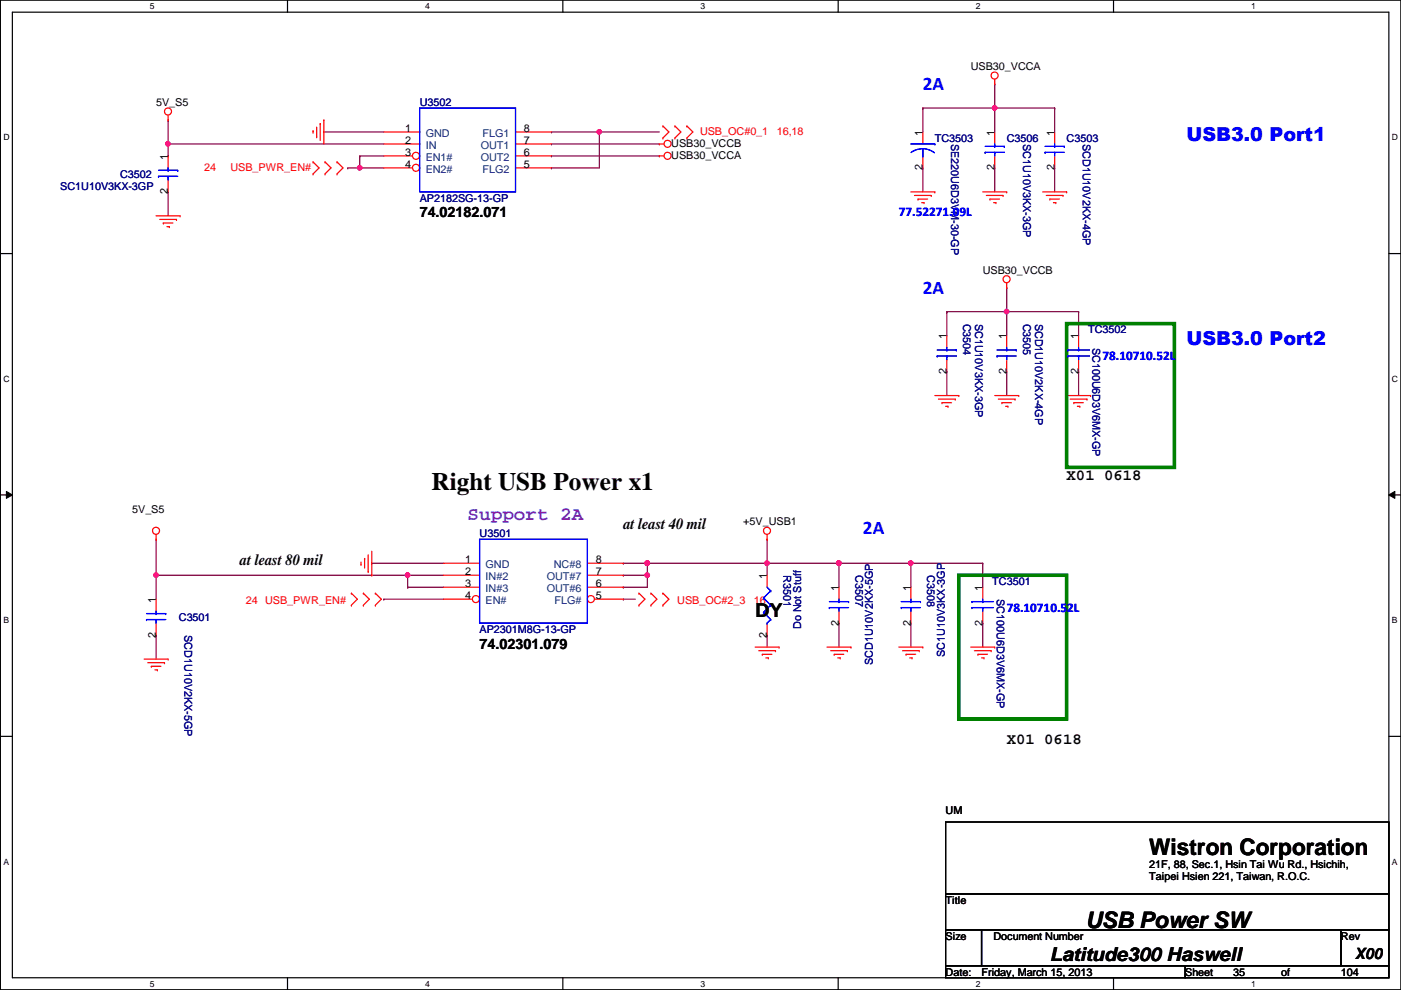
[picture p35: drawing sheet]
<svg xmlns="http://www.w3.org/2000/svg" width="297mm" height="210mm" viewBox="0 0 297 210" stroke-linecap="round" stroke-linejoin="round" font-family="sans-serif">
<defs><g id="words">
<text font-size="5.3" x="91.5" y="104">Right USB Power x1</text>
<g font-size="4.8">
<text x="243.7" y="181.3">Wistron Corporation</text>
<text x="230.2" y="196.8">USB Power SW</text>
</g>
<g font-size="4.1" fill="#00f">
<text x="195.7" y="19.1">2A</text>
<text x="251.5" y="29.9">USB3.0 Port1</text>
<text x="195.7" y="62.3">2A</text>
<text x="251.5" y="73.1">USB3.0 Port2</text>
<text x="183" y="113.1">2A</text>
</g>
<text font-size="4.1" fill="#8000ff" x="99.1" y="110.2">Support 2A</text>
<g font-size="4.1">
<text x="160.1" y="130.8">DY</text>
<text x="222.6" y="203.7">Latitude300 Haswell</text>
</g>
<g font-size="3.3">
<text x="226.1" y="101.8">X01 0618</text>
<text x="132.2" y="112.2">at least 40 mil</text>
<text x="50.9" y="119.8">at least 80 mil</text>
<text x="213.4" y="157.7">X01 0618</text>
<text x="287.4" y="203.2">X00</text>
</g>
<g font-size="3">
<text x="89" y="46.1">74.02182.071</text>
<text x="101.7" y="137.5">74.02301.079</text>
</g>
<g font-size="2.8" fill="#00f">
<text x="190.6" y="45.9">77.52271.09L</text>
<text x="233.8" y="76.4">78.10710.52L</text>
<text x="213.4" y="129.7">78.10710.52L</text>
</g>
<g font-size="2.3">
<text x="205.8" y="14.8">USB30_VCCA</text>
<text x="33.1" y="22.4">5V_S5</text>
<text x="85.9" y="27.9">1</text>
<text x="111.1" y="27.9">8</text>
<text x="195.6" y="28.7" transform="rotate(-90 195.6 28.7)">1</text>
<text x="210.9" y="28.7" transform="rotate(-90 210.9 28.7)">1</text>
<text x="223.6" y="28.7" transform="rotate(-90 223.6 28.7)">1</text>
<text x="35.6" y="33.8" transform="rotate(-90 35.6 33.8)">1</text>
<text x="85.9" y="30.5">2</text>
<text x="85.9" y="33">3</text>
<text x="85.9" y="35.6">4</text>
<text x="111.1" y="35.6">5</text>
<text x="111.1" y="33">6</text>
<text x="111.1" y="30.5">7</text>
<text x="142.3" y="33.6">USB30_VCCA</text>
<text x="142.3" y="31.1">USB30_VCCB</text>
<text x="35.6" y="41.2" transform="rotate(-90 35.6 41.2)">2</text>
<text x="195.6" y="36.1" transform="rotate(-90 195.6 36.1)">2</text>
<text x="210.9" y="36.1" transform="rotate(-90 210.9 36.1)">2</text>
<text x="223.6" y="36.1" transform="rotate(-90 223.6 36.1)">2</text>
<text x="208.4" y="58">USB30_VCCB</text>
<text x="200.7" y="71.9" transform="rotate(-90 200.7 71.9)">1</text>
<text x="213.4" y="71.9" transform="rotate(-90 213.4 71.9)">1</text>
<text x="228.6" y="71.9" transform="rotate(-90 228.6 71.9)">1</text>
<text x="200.7" y="79.3" transform="rotate(-90 200.7 79.3)">2</text>
<text x="213.4" y="79.3" transform="rotate(-90 213.4 79.3)">2</text>
<text x="228.6" y="79.3" transform="rotate(-90 228.6 79.3)">2</text>
<text x="28" y="108.8">5V_S5</text>
<text x="157.6" y="111.3">+5V_USB1</text>
<text x="98.6" y="119.4">1</text>
<text x="126.3" y="119.4">8</text>
<text x="98.6" y="121.9">2</text>
<text x="98.6" y="124.5">3</text>
<text x="126.3" y="124.5">6</text>
<text x="126.3" y="121.9">7</text>
<text x="162.6" y="122.7" transform="rotate(-90 162.6 122.7)">1</text>
<text x="177.8" y="125.3" transform="rotate(-90 177.8 125.3)">1</text>
<text x="193.1" y="125.3" transform="rotate(-90 193.1 125.3)">1</text>
<text x="208.3" y="125.3" transform="rotate(-90 208.3 125.3)">1</text>
<text x="33.1" y="127.8" transform="rotate(-90 33.1 127.8)">1</text>
<text x="98.6" y="127">4</text>
<text x="126.3" y="127">5</text>
<text x="33.1" y="135.2" transform="rotate(-90 33.1 135.2)">2</text>
<text x="162.6" y="135.2" transform="rotate(-90 162.6 135.2)">2</text>
<text x="177.8" y="132.6" transform="rotate(-90 177.8 132.6)">2</text>
<text x="193.1" y="132.6" transform="rotate(-90 193.1 132.6)">2</text>
<text x="208.3" y="132.6" transform="rotate(-90 208.3 132.6)">2</text>
<text x="200.5" y="172.6">UM</text>
<text x="243.7" y="184">21F, 88, Sec.1, Hsin Tai Wu Rd., Hsichih,</text>
<text x="200.5" y="191.6">Title</text>
<text x="243.7" y="186.6">Taipei Hsien 221, Taiwan, R.O.C.</text>
<text x="200.5" y="199.2">Size</text>
<text x="210.6" y="199.2">Document Number</text>
<text x="284.3" y="199.2">Rev</text>
<text x="200.5" y="206.8">Date:</text>
<text x="208.1" y="206.8">Friday, March 15, 2013</text>
<text x="251.3" y="206.8">Sheet</text>
<text x="261.4" y="206.8">35</text>
<text x="271.6" y="206.8">of</text>
<text x="284.3" y="206.8">104</text>
</g>
<g font-size="2.3" fill="#000080">
<text x="89" y="22.4">U3502</text>
<text x="198.2" y="30.1">TC3503</text>
<text x="201.7" y="30.5" transform="rotate(90 201.7 30.5)">SE220U6D3VM-30-GP</text>
<text x="213.4" y="30.1">C3506</text>
<text x="216.9" y="30.5" transform="rotate(90 216.9 30.5)">SC1U10V3KX-3GP</text>
<text x="226.1" y="30.1">C3503</text>
<text x="229.6" y="30.5" transform="rotate(90 229.6 30.5)">SCD1U10V2KX-4GP</text>
<text x="12.8" y="40.2">SC1U10V3KX-3GP</text>
<text x="25.5" y="37.7">C3502</text>
<text x="89" y="42.8">AP2182SG-13-GP</text>
<text x="204.2" y="68.6" transform="rotate(90 204.2 68.6)">C3504</text>
<text x="206.8" y="68.6" transform="rotate(90 206.8 68.6)">SC1U10V3KX-3GP</text>
<text x="216.9" y="68.6" transform="rotate(90 216.9 68.6)">C3505</text>
<text x="219.5" y="68.6" transform="rotate(90 219.5 68.6)">SCD1U10V2KX-4GP</text>
<text x="230.7" y="70.7">TC3502</text>
<text x="231.6" y="73.7" transform="rotate(90 231.6 73.7)">SC100U6D3V6MX-GP</text>
<text x="101.7" y="113.9">U3501</text>
<text x="166.1" y="122" transform="rotate(90 166.1 122)">R3501</text>
<text x="181.4" y="122" transform="rotate(90 181.4 122)">C3507</text>
<text x="196.6" y="122" transform="rotate(90 196.6 122)">C3508</text>
<text x="210.4" y="124">TC3501</text>
<text x="37.9" y="131.7">C3501</text>
<text x="211.3" y="127" transform="rotate(90 211.3 127)">SC100U6D3V6MX-GP</text>
<text x="39.1" y="134.7" transform="rotate(90 39.1 134.7)">SCD1U10V2KX-5GP</text>
<text x="101.7" y="134.2">AP2301M8G-13-GP</text>
<text x="169.8" y="133.4" transform="rotate(-90 169.8 133.4)">Do Not Stuff</text>
<text x="185.1" y="141" transform="rotate(-90 185.1 141)">SCD1U10V2KX-5GP</text>
<text x="200.3" y="139.2" transform="rotate(-90 200.3 139.2)">SC1U10V3KX-3GP</text>
</g>
<g font-size="2.3" fill="#004080">
<text x="90.3" y="29">GND</text>
<text x="102.3" y="29">FLG1</text>
<text x="90.3" y="31.6">IN</text>
<text x="90.3" y="34.1">EN1#</text>
<text x="101.9" y="34.1">OUT2</text>
<text x="101.9" y="31.6">OUT1</text>
<text x="90.3" y="36.7">EN2#</text>
<text x="102.3" y="36.7">FLG2</text>
<text x="103" y="120.5">GND</text>
<text x="103" y="123">IN#2</text>
<text x="103" y="125.6">IN#3</text>
<text x="115.9" y="125.6">OUT#6</text>
<text x="115.9" y="123">OUT#7</text>
<text x="117.4" y="120.5">NC#8</text>
<text x="103" y="128.1">EN#</text>
<text x="117.6" y="128.1">FLG#</text>
</g>
<g font-size="2.3" fill="#f00">
<text x="148.4" y="28.5">USB_OC#0_1</text>
<text x="164.7" y="28.5">16,18</text>
<text x="43.3" y="36.2">24</text>
<text x="48.8" y="36.2">USB_PWR_EN#</text>
<text x="52.2" y="128.1">24 USB_PWR_EN#</text>
<text x="143.6" y="128.1">USB_OC#2_3</text>
<text x="159.8" y="128.1">16</text>
</g>
<g font-size="1.8">
<text x="31.8" y="1.9">5</text>
<text x="90.1" y="1.9">4</text>
<text x="148.5" y="1.9">3</text>
<text x="206.9" y="1.9">2</text>
<text x="265.3" y="1.9">1</text>
<text x=".7" y="29.8">D</text>
<text x="295.1" y="29.8">D</text>
<text x=".7" y="80.9">C</text>
<text x="295.1" y="80.9">C</text>
<text x=".7" y="132.1">B</text>
<text x="295.1" y="132.1">B</text>
<text x=".7" y="183.3">A</text>
<text x="295.1" y="183.3">A</text>
<text x="31.8" y="209.2">5</text>
<text x="90.1" y="209.2">4</text>
<text x="148.5" y="209.2">3</text>
<text x="206.9" y="209.2">2</text>
<text x="265.3" y="209.2">1</text>
</g>
</g></defs>
<path d="M.1 0h296.9v209.8h-296.9zM2.6 2.6h291.9v204.7h-291.9z" fill="none" stroke="#000" stroke-width=".25"/>
<g fill="#fff">
<path d="M31.8 .3h1v2h-1z"/>
<path d="M31.8 207.6h1v1.9h-1z"/>
</g>
<path d="M61 0v2.6M61 207.3v2.5" fill="none" stroke="#000" stroke-width=".25"/>
<g fill="#fff">
<path d="M90.1 .3h1v2h-1z"/>
<path d="M90.1 207.6h1v1.9h-1z"/>
</g>
<path d="M119.3 0v2.6M119.3 207.3v2.5" fill="none" stroke="#000" stroke-width=".25"/>
<g fill="#fff">
<path d="M148.5 .3h1v2h-1z"/>
<path d="M148.5 207.6h1v1.9h-1z"/>
</g>
<path d="M177.7 0v2.6M177.7 207.3v2.5" fill="none" stroke="#000" stroke-width=".25"/>
<g fill="#fff">
<path d="M206.9 .3h1v2h-1z"/>
<path d="M206.9 207.6h1v1.9h-1z"/>
</g>
<path d="M236.1 0v2.6M236.1 207.3v2.5" fill="none" stroke="#000" stroke-width=".25"/>
<g fill="#fff">
<path d="M265.3 .3h.9v2h-.9z"/>
<path d="M265.3 207.6h.9v1.9h-.9z"/>
<path d="M.7 28.2h1.3v1.9h-1.3z"/>
<path d="M295.1 28.2h1.3v1.9h-1.3z"/>
<path d="M.7 79.3h1.3v2h-1.3z"/>
<path d="M295.1 79.3h1.3v2h-1.3z"/>
</g>
<path d="M.1 53.8h2.5M294.5 53.8h2.5" fill="none" stroke="#000" stroke-width=".25"/>
<g fill="#fff">
<path d="M.7 130.5h1.2v2h-1.2z"/>
<path d="M295.1 130.5h1.2v2h-1.2z"/>
</g>
<path d="M.1 104.9h2.5M294.5 104.9h2.5" fill="none" stroke="#000" stroke-width=".25"/>
<path d="M1.4 104.2l1.2 .7-1.2 .8zM294.5 104.9l1.2-.7v1.5z" fill="#000"/>
<path d="M1.4 104.2l1.2 .7-1.2 .8zM294.5 104.9l1.2-.7v1.5z" fill="none" stroke="#000" stroke-width=".21"/>
<g fill="#fff">
<path d="M.7 181.7h1.2v2h-1.2z"/>
<path d="M295.1 181.7h1.2v2h-1.2z"/>
</g>
<path d="M.1 156.1h2.5M294.5 156.1h2.5" fill="none" stroke="#000" stroke-width=".25"/>
<g fill="none" stroke="#800040" stroke-width=".25">
<path d="M210.9 17.8h.1M210.9 17.8v5.1h-15.2M195.7 22.9h.1M210.9 35.6h.1M210.9 35.6v5.1M200.7 66.1h.1M200.7 78.8h.1M200.7 66.1v5.1M200.7 78.8v5.1M213.4 78.8h.1M213.4 61h.1M213.4 61v5.1h-12.7"/>
<path d="M213.4 78.8v5.1"/>
</g>
<circle cx="213.4" cy="66.1" r=".49" fill="#f0f"/>
<circle cx="213.4" cy="66.1" r=".49" fill="none" stroke="#f0f" stroke-width=".25"/>
<path d="M195.7 22.9h.1M195.7 22.9v5.1M210.9 22.9h.1M210.9 22.9v5.1" fill="none" stroke="#800040" stroke-width=".25"/>
<circle cx="210.9" cy="22.9" r=".49" fill="#f0f"/>
<circle cx="210.9" cy="22.9" r=".49" fill="none" stroke="#f0f" stroke-width=".25"/>
<g fill="none" stroke="#800040" stroke-width=".25">
<path d="M195.7 35.6h.1M195.7 35.6v5.1M213.4 66.1h.1M213.4 66.1v5.1M213.4 66.1h15.3M228.7 78.8h.1M228.7 66.1h.1M228.7 66.1v5.1M228.7 78.8v5.1M193.1 119.4h.1M193.1 119.4h15.3M208.4 119.4h.1"/>
<path d="M208.4 119.4v5.1M81.4 127h.1M81.4 127h12.7"/>
</g>
<circle cx="193.1" cy="119.4" r=".49" fill="#f0f"/>
<circle cx="193.1" cy="119.4" r=".49" fill="none" stroke="#f0f" stroke-width=".25"/>
<path d="M162.6 119.4h.1M162.6 119.4v2.6M177.9 119.4h.1M177.9 119.4v5.1M193.1 119.4h.1M193.1 119.4v5.1M132.2 127h.1M132.2 127h2.5M162.6 134.7h.1M162.6 134.7v2.5M208.4 132.1h.1M208.4 132.1v5.1" fill="none" stroke="#800040" stroke-width=".25"/>
<circle cx="177.9" cy="119.4" r=".49" fill="#f0f"/>
<circle cx="177.9" cy="119.4" r=".49" fill="none" stroke="#f0f" stroke-width=".25"/>
<path d="M162.6 119.4h.1M162.6 119.4h15.3M177.9 132.1h.1M177.9 132.1v5.1M193.1 132.1h.1M193.1 132.1v5.1" fill="none" stroke="#800040" stroke-width=".25"/>
<circle cx="162.6" cy="119.4" r=".49" fill="#f0f"/>
<circle cx="162.6" cy="119.4" r=".49" fill="none" stroke="#f0f" stroke-width=".25"/>
<path d="M177.9 119.4h.1M177.9 119.4h15.2" fill="none" stroke="#800040" stroke-width=".25"/>
<circle cx="177.9" cy="119.4" r=".49" fill="#f0f"/>
<circle cx="177.9" cy="119.4" r=".49" fill="none" stroke="#f0f" stroke-width=".25"/>
<path d="M132.2 122h.1M132.2 122h5M137.2 122h.1M137.2 122v2.5" fill="none" stroke="#800040" stroke-width=".25"/>
<circle cx="137.2" cy="121.9" r=".49" fill="#f0f"/>
<circle cx="137.2" cy="121.9" r=".49" fill="none" stroke="#f0f" stroke-width=".25"/>
<path d="M33.1 114.3h.1M33.1 114.3v12.7M132.2 119.4h.1M132.2 119.4h5M33.1 122h.1M86.4 124.5h.1M86.4 122h.1M86.4 124.5h7.7M86.4 122h7.7" fill="none" stroke="#800040" stroke-width=".25"/>
<circle cx="86.4" cy="121.9" r=".49" fill="#f0f"/>
<circle cx="86.4" cy="121.9" r=".49" fill="none" stroke="#f0f" stroke-width=".25"/>
<path d="M33.1 134.7h.1M33.1 122h.1M33.1 134.7v5M33.1 122h53.3v2.5M86.4 124.5h.1" fill="none" stroke="#800040" stroke-width=".25"/>
<circle cx="33.1" cy="121.9" r=".49" fill="#f0f"/>
<circle cx="33.1" cy="121.9" r=".49" fill="none" stroke="#f0f" stroke-width=".25"/>
<path d="M35.6 33.1h.1M35.6 30.5h.1M35.6 30.5v2.6M35.6 30.5h45.8M132.2 124.5h.1M132.2 124.5h5" fill="none" stroke="#800040" stroke-width=".25"/>
<circle cx="35.6" cy="30.5" r=".49" fill="#f0f"/>
<circle cx="35.6" cy="30.5" r=".49" fill="none" stroke="#f0f" stroke-width=".25"/>
<g fill="none" stroke="#800040" stroke-width=".25">
<path d="M35.6 25.4h.1M35.6 25.4v5.1M73.7 35.6h.1M73.7 35.6h2.6M76.3 33.1h.1M76.3 33.1h5.1M116.9 35.6h.1M116.9 28h.1M116.9 28h22.9M127.1 28h.1M127.1 28v7.6h-10.2M35.6 40.7h.1"/>
<path d="M35.6 40.7v5.1"/>
</g>
<circle cx="127.1" cy="28" r=".49" fill="#f0f"/>
<circle cx="127.1" cy="28" r=".49" fill="none" stroke="#f0f" stroke-width=".25"/>
<path d="M68.7 28h.1M68.7 28h12.7M76.3 35.6h.1M76.3 35.6h5.1" fill="none" stroke="#800040" stroke-width=".25"/>
<circle cx="76.3" cy="35.6" r=".49" fill="#f0f"/>
<circle cx="76.3" cy="35.6" r=".49" fill="none" stroke="#f0f" stroke-width=".25"/>
<path d="M76.3 35.6h.1M76.3 33.1v2.5M116.9 30.5h.1M116.9 33.1h.1M116.9 30.5h22.9M116.9 33.1h22.9M137.2 119.4h.1M137.2 119.4h25.4" fill="none" stroke="#800040" stroke-width=".25"/>
<circle cx="137.2" cy="119.4" r=".49" fill="#f0f"/>
<circle cx="137.2" cy="119.4" r=".49" fill="none" stroke="#f0f" stroke-width=".25"/>
<path d="M210.9 22.9h12.7M223.6 22.9h.1M223.6 35.6h.1M223.6 22.9v5.1M223.6 35.6v5.1M137.2 119.4h.1M137.2 119.4v2.6M162.6 114.3h.1M162.6 114.3v5.1" fill="none" stroke="#800040" stroke-width=".25"/>
<circle cx="137.2" cy="119.4" r=".49" fill="#f0f"/>
<circle cx="137.2" cy="119.4" r=".49" fill="none" stroke="#f0f" stroke-width=".25"/>
<path d="M78.8 119.4h.1M78.8 119.4h15.3" fill="none" stroke="#800040" stroke-width=".25"/>
<g fill="none" stroke="#f00" stroke-width=".25">
<path d="M210.9 17.8h.1M210.9 16.8v1M35.6 25.4h.1M35.6 24.4v1M35.6 33.1v2.5M35.6 38.1v2.6M66.4 27.7h.1M66.4 36.9h.1M66.4 34.3h.1M66.4 27.7v.5M66.4 34.3l1.2 1.3-1.2 1.3M67.1 29h.1"/>
<path d="M67.1 27v2M67.9 26.2h.1M67.9 26.2v3.6M68.7 25.4h.1M68.7 25.4v5.1M68.9 34.3h.1M68.9 36.9h.1M68.9 34.3l1.3 1.3-1.3 1.3M71.5 36.9h.1M71.5 34.3h.1M71.5 34.3l1.2 1.3-1.2 1.3M81.4 30.5h7.6"/>
<path d="M81.4 28h7.6M139.8 33.1h.1M139.8 30.5h.1M139.8 33.1h1M139.8 30.5h1M140.5 29.3h.1M140.5 26.7h.1M140.5 26.7l1.3 1.3-1.3 1.3M143.1 26.7h.1M143.1 29.3h.1M143.1 26.7l1.3 1.3-1.3 1.3M145.6 29.3h.1"/>
<path d="M145.6 26.7h.1M145.6 26.7l1.3 1.3-1.3 1.3M195.7 28v2.5M195.7 33.1v2.5M33.1 45.8h5.1M33.9 46.5h3.5M34.6 47.3h.1M34.6 47.3h2.1M35.4 48h.5M35.9 48h.1M37.4 46.5h.1M38.2 45.8h.1"/>
<path d="M193.1 40.7h5.1M193.9 41.4h3.5M194.6 42.2h.1M194.6 42.2h2.1M195.4 43h.5M195.9 43h.1M197.4 41.4h.1M198.2 40.7h.1M208.4 40.7h5M209.1 41.4h3.6M209.9 42.2h.1M209.9 42.2h2"/>
<path d="M210.6 43h.6M211.2 43h.1M212.7 41.4h.1M213.4 40.7h.1M213.4 60v1M221.1 40.7h5M221.8 41.4h3.6M222.6 42.2h.1M222.6 42.2h2M223.3 43h.6M223.9 43h.1M225.4 41.4h.1"/>
<path d="M226.1 40.7h.1M213.4 61h.1M198.2 83.9h5.1M199 84.6h3.5M199.7 85.4h.1M199.7 85.4h2.1M200.5 86.1h.5M201 86.1h.1M202.5 84.6h.1M203.3 83.9h.1M210.9 83.9h5.1M211.7 84.6h3.5"/>
<path d="M212.4 85.4h.1M212.4 85.4h2.1M213.2 86.1h.5M213.7 86.1h.1M215.2 84.6h.1M216 83.9h.1M226.1 83.9h5.1M226.9 84.6h3.6M227.7 85.4h.1M227.7 85.4h2M228.4 86.1h.5M228.9 86.1h.1"/>
<path d="M230.5 84.6h.1M231.2 83.9h.1M33.1 114.3h.1M33.1 113.3v1M76.5 119.7h.1M76.5 119.2v.5M77.3 118.4h.1M77.3 118.4v2M78.1 117.6v3.6M78.8 116.9v5.1M162.6 114.3h.1M162.6 113.3v1"/>
<path d="M30.6 139.7h5M35.6 139.7h.1M74.5 128.3h.1M74.5 125.8h.1M74.5 125.8l1.3 1.2-1.3 1.3M77 125.8h.1M77 128.3h.1M77 125.8l1.3 1.2-1.3 1.3M78.1 121.2h.1M78.8 122h.1M79.6 128.3h.1M79.6 125.8h.1"/>
<path d="M79.6 125.8l1.3 1.2-1.3 1.3M135.5 128.3h.1M135.5 125.8h.1M135.5 125.8l1.2 1.2-1.2 1.3M138 125.8h.1M138 128.3h.1M138 125.8l1.3 1.2-1.3 1.3M140.5 128.3h.1M140.5 125.8h.1M140.5 125.8l1.3 1.2-1.3 1.3M160.1 137.2h5.1M160.9 138h3.5"/>
<path d="M161.6 138.7h.1M161.6 138.7h2.1M162.4 139.5h.5M162.9 139.5h.1M164.4 138h.1M165.2 137.2h.1M175.3 137.2h5.1M176.1 138h3.6M176.9 138.7h.1M176.9 138.7h2M177.6 139.5h.5M178.1 139.5h.1"/>
<path d="M179.7 138h.1M180.4 137.2h.1M190.6 137.2h5.1M191.3 138h3.6M192.1 138.7h.1M192.1 138.7h2M192.9 139.5h.5M193.4 139.5h.1M194.9 138h.1M195.7 137.2h.1M205.8 137.2h5.1M206.6 138h3.5"/>
<path d="M207.3 138.7h.1M207.3 138.7h2.1M208.1 139.5h.5M208.6 139.5h.1M210.1 138h.1M210.9 137.2h.1M31.3 140.5h3.6M32.1 141.3h.1M32.1 141.3h2M32.8 142h.6M33.4 142h.1M34.9 140.5h.1"/>
<circle cx="210.9" cy="16" r=".75"/>
<circle cx="35.6" cy="23.6" r=".75"/>
<circle cx="141.5" cy="30.5" r=".75"/>
<circle cx="141.5" cy="33" r=".75"/>
<circle cx="213.4" cy="59.2" r=".75"/>
<circle cx="33.1" cy="112.5" r=".75"/>
<circle cx="162.6" cy="112.5" r=".75"/>
</g>
<path d="M200.5 174.3h94v15.2h-94zM200.5 189.5h94v7.6h-94zM200.5 197.1h7.6v7.7h-7.6zM208.1 197.1h76.2v7.7h-76.2zM284.3 197.1h10.2v7.7h-10.2zM200.5 204.8h50.8v2.5h-50.8zM251.3 204.8h43.2v2.5h-43.2z" fill="none" stroke="#000" stroke-width=".25"/>
<path d="M226.1 68.6h22.9v30.5h-22.9zM203.3 122h22.8v30.4h-22.8z" fill="none" stroke="#008000" stroke-width=".76"/>
<g fill="none" stroke="#00f" stroke-width=".25">
<path d="M33.6 37.4h.1M33.6 36.1h4.1M33.6 37.4h4.1M35.6 36.1h.1M35.6 37.4h.1M35.6 35.6v.5M35.6 37.4v.7M37.7 36.1h.1M193.1 30.5h5.1M195.7 33.1h.1M195.7 31.5l1 .2 1.4 .7M195.7 31.5l-1.6 .3-.9 .5"/>
<path d="M195.7 31.5v1.6M198.2 30.5h.1"/>
</g>
<circle cx="88.2" cy="33" r=".75" fill="#fff"/>
<g fill="none" stroke="#f00" stroke-width=".25">
<path d="M81.4 33.1h6.1"/>
<circle cx="88.2" cy="33" r=".75"/>
</g>
<circle cx="88.2" cy="35.6" r=".75" fill="#fff"/>
<g fill="none" stroke="#f00" stroke-width=".25">
<path d="M81.4 35.6h6.1M109.3 35.6h7.6M109.3 33.1h7.6M109.3 30.5h7.6M109.3 28h7.6M210.9 28v2.5M210.9 33.1v2.5M223.6 28v2.5M223.6 33.1v2.5M200.7 71.2v2.5M200.7 76.2v2.6M213.4 71.2v2.5"/>
<path d="M213.4 76.2v2.6M228.7 71.2v2.5M228.7 76.2v2.6M94.1 119.4h7.6M33.1 127v2.6M33.1 132.1v2.6M94.1 122h7.6M94.1 124.5h7.6M162.6 122v2.5M162.6 132.1v2.6M177.9 124.5v2.5M177.9 129.6v2.5"/>
<path d="M193.1 124.5v2.5M193.1 129.6v2.5M208.4 124.5v2.5M208.4 129.6v2.5"/>
<circle cx="88.2" cy="35.6" r=".75"/>
</g>
<g fill="none" stroke="#00f" stroke-width=".25">
<path d="M89 22.9h20.3v17.8h-20.3zM208.9 32.3h.1M208.9 31h4M208.9 32.3h4M210.9 31h.1M210.9 32.3h.1M210.9 30.5v.5M210.9 32.3v.8M212.9 31h.1M221.6 32.3h.1M221.6 31h4M221.6 32.3h4"/>
<path d="M223.6 31h.1M223.6 32.3h.1M223.6 30.5v.5M223.6 32.3v.8M225.6 31h.1M198.7 75.5h.1M198.7 74.2h4.1M198.7 75.5h4.1M200.7 74.2h.1M200.7 75.5h.1M200.7 73.7v.5M200.7 75.5v.7"/>
<path d="M202.8 74.2h.1M211.4 75.5h.1M211.4 74.2h4.1M211.4 75.5h4.1M213.4 74.2h.1M213.4 75.5h.1M213.4 73.7v.5M213.4 75.5v.7M215.5 74.2h.1M226.4 75.5h.1M226.4 74.2h.1M226.4 74.2h4.6"/>
<path d="M226.4 75.5h4.6M228.7 74.2h.1M228.7 75.5h.1M228.7 73.7v.5M228.7 75.5v.7M31.1 131.4h.1M31.1 130.1h4M31.1 131.4h4M33.1 130.1h.1M33.1 131.4h.1M33.1 129.6v.5M33.1 131.4v.7"/>
<path d="M35.1 130.1h.1M161.9 126.8h.1M161.9 129.8h.1M161.9 126.8l1.5 1.5M161.9 129.8l1.5 1.6M162.6 132.1h.1M162.6 124.5l.8 .8M163.4 125.3h.1M163.4 128.3h.1M163.4 131.4h.1M163.4 125.3l-1.5 1.5M163.4 128.3l-1.5 1.5"/>
<path d="M163.4 131.4l-.8 .7M175.8 128.8h.1M175.8 127.6h4.1M175.8 128.8h4.1M177.9 127.6h.1M177.9 128.8h.1M177.9 127v.6M177.9 128.8v.8M179.9 127.6h.1M191.1 128.8h.1M191.1 127.6h4.1M191.1 128.8h4.1"/>
<path d="M193.1 127.6h.1M193.1 128.8h.1M193.1 127v.6M193.1 128.8v.8M195.2 127.6h.1M206.1 128.8h.1M206.1 127.6h.1M206.1 127.6h4.5M206.1 128.8h4.5M208.4 127.6h.1M208.4 128.8h.1M208.4 127v.6"/>
<path d="M208.4 128.8v.8"/>
</g>
<circle cx="100.9" cy="127" r=".75" fill="#fff"/>
<g fill="none" stroke="#f00" stroke-width=".25">
<path d="M94.1 127h6.1"/>
<circle cx="100.9" cy="127" r=".75"/>
</g>
<circle cx="125.3" cy="127" r=".75" fill="#fff"/>
<g fill="none" stroke="#f00" stroke-width=".25">
<path d="M124.5 119.4h7.7M124.5 124.5h7.7M124.5 122h7.7M126.1 127h6.1"/>
<circle cx="125.3" cy="127" r=".75"/>
</g>
<path d="M101.7 114.3h22.8v17.8h-22.8z" fill="none" stroke="#00f" stroke-width=".25"/>
<circle cx="213.4" cy="66.1" r=".49" fill="#f0f"/>
<circle cx="213.4" cy="66.1" r=".49" fill="none" stroke="#f0f" stroke-width=".25"/>
<circle cx="210.9" cy="22.9" r=".49" fill="#f0f"/>
<circle cx="210.9" cy="22.9" r=".49" fill="none" stroke="#f0f" stroke-width=".25"/>
<circle cx="193.1" cy="119.4" r=".49" fill="#f0f"/>
<circle cx="193.1" cy="119.4" r=".49" fill="none" stroke="#f0f" stroke-width=".25"/>
<circle cx="177.9" cy="119.4" r=".49" fill="#f0f"/>
<circle cx="177.9" cy="119.4" r=".49" fill="none" stroke="#f0f" stroke-width=".25"/>
<circle cx="162.6" cy="119.4" r=".49" fill="#f0f"/>
<circle cx="162.6" cy="119.4" r=".49" fill="none" stroke="#f0f" stroke-width=".25"/>
<circle cx="177.9" cy="119.4" r=".49" fill="#f0f"/>
<circle cx="177.9" cy="119.4" r=".49" fill="none" stroke="#f0f" stroke-width=".25"/>
<circle cx="137.2" cy="121.9" r=".49" fill="#f0f"/>
<circle cx="137.2" cy="121.9" r=".49" fill="none" stroke="#f0f" stroke-width=".25"/>
<circle cx="86.4" cy="121.9" r=".49" fill="#f0f"/>
<circle cx="86.4" cy="121.9" r=".49" fill="none" stroke="#f0f" stroke-width=".25"/>
<circle cx="33.1" cy="121.9" r=".49" fill="#f0f"/>
<circle cx="33.1" cy="121.9" r=".49" fill="none" stroke="#f0f" stroke-width=".25"/>
<circle cx="35.6" cy="30.5" r=".49" fill="#f0f"/>
<circle cx="35.6" cy="30.5" r=".49" fill="none" stroke="#f0f" stroke-width=".25"/>
<circle cx="127.1" cy="28" r=".49" fill="#f0f"/>
<circle cx="127.1" cy="28" r=".49" fill="none" stroke="#f0f" stroke-width=".25"/>
<circle cx="76.3" cy="35.6" r=".49" fill="#f0f"/>
<circle cx="76.3" cy="35.6" r=".49" fill="none" stroke="#f0f" stroke-width=".25"/>
<circle cx="137.2" cy="119.4" r=".49" fill="#f0f"/>
<circle cx="137.2" cy="119.4" r=".49" fill="none" stroke="#f0f" stroke-width=".25"/>
<circle cx="137.2" cy="119.4" r=".49" fill="#f0f"/>
<circle cx="137.2" cy="119.4" r=".49" fill="none" stroke="#f0f" stroke-width=".25"/>
<use href="#words"/>
</svg>
